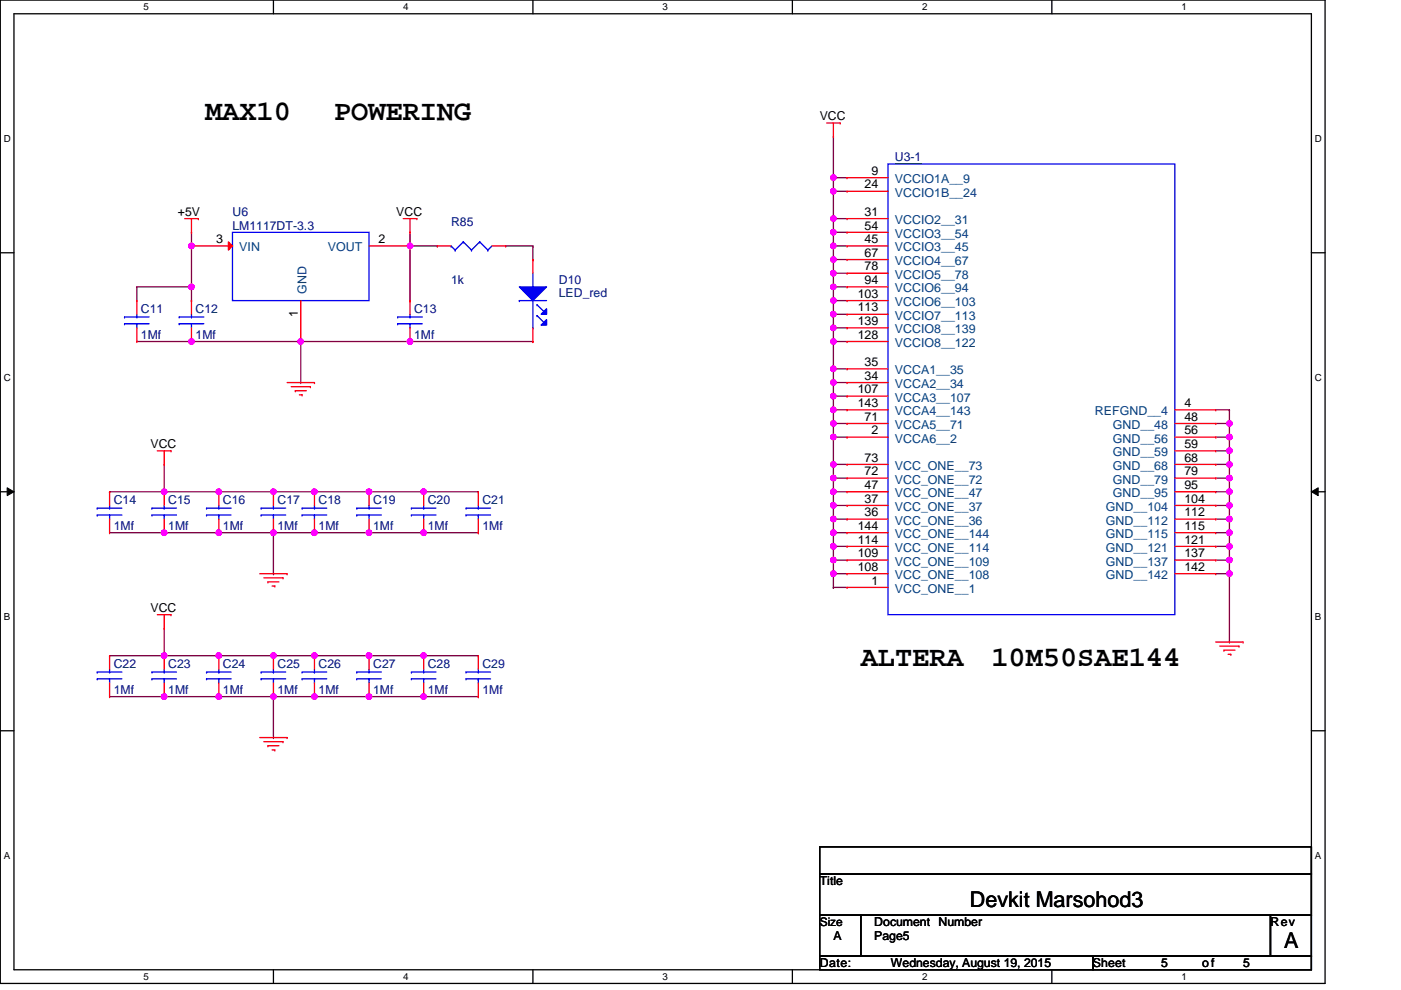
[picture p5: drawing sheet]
<svg xmlns="http://www.w3.org/2000/svg" width="297mm" height="210mm" viewBox="0 0 297 210" stroke-linecap="round" stroke-linejoin="round" font-family="sans-serif">
<defs><g id="words">
<g font-size="6.1">
<text x="43.5" y="25.4">MAX10</text>
<text x="70.8" y="25.4">POWERING</text>
<text x="182.5" y="141.2">ALTERA</text>
<text x="210.2" y="141.2">10M50SAE144</text>
</g>
<g font-size="4.6">
<text x="205.7" y="192.4">Devkit Marsohod3</text>
<text x="272.2" y="201.1">A</text>
</g>
<g font-size="2.6">
<text x="173.8" y="25.5">VCC</text>
<text x="183.3" y="40">24</text>
<text x="184.8" y="37.1">9</text>
<text x="37.7" y="45.8">+5V</text>
<text x="84" y="45.8">VCC</text>
<text x="183.3" y="45.8">31</text>
<text x="45.8" y="51.6">3</text>
<text x="80.3" y="51.6">2</text>
<text x="183.3" y="48.7">54</text>
<text x="183.3" y="51.6">45</text>
<text x="183.3" y="54.4">67</text>
<text x="183.3" y="57.3">78</text>
<text x="181.9" y="63.1">103</text>
<text x="183.3" y="60.2">94</text>
<text x="63.2" y="67.2" transform="rotate(-90 63.2 67.2)">1</text>
<text x="181.9" y="66">113</text>
<text x="181.9" y="68.9">139</text>
<text x="181.9" y="71.8">128</text>
<text x="183.3" y="77.6">35</text>
<text x="181.9" y="83.4">107</text>
<text x="183.3" y="80.5">34</text>
<text x="181.9" y="86.3">143</text>
<text x="183.3" y="89.2">71</text>
<text x="251.1" y="86.3">4</text>
<text x="251.1" y="89.2">48</text>
<text x="31.9" y="95">VCC</text>
<text x="184.8" y="92.1">2</text>
<text x="251.1" y="92.1">56</text>
<text x="251.1" y="95">59</text>
<text x="183.3" y="97.9">73</text>
<text x="183.3" y="100.8">72</text>
<text x="251.1" y="97.9">68</text>
<text x="251.1" y="100.8">79</text>
<text x="183.3" y="103.7">47</text>
<text x="183.3" y="106.6">37</text>
<text x="251.1" y="103.7">95</text>
<text x="251.1" y="106.6">104</text>
<text x="181.9" y="112.4">144</text>
<text x="183.3" y="109.5">36</text>
<text x="251.1" y="109.5">112</text>
<text x="251.1" y="112.4">115</text>
<text x="181.9" y="115.3">114</text>
<text x="181.9" y="118.2">109</text>
<text x="251.1" y="115.3">121</text>
<text x="251.1" y="118.2">137</text>
<text x="181.9" y="121.1">108</text>
<text x="184.8" y="124">1</text>
<text x="251.1" y="121.1">142</text>
<text x="31.9" y="129.8">VCC</text>
<text x="173.8" y="187.7">Title</text>
<text x="185.4" y="196.4">Document Number</text>
<text x="269.4" y="196.4">Rev</text>
<text x="176.7" y="199.3">A</text>
<text x="185.4" y="199.3">Page5</text>
<text x="173.8" y="205">Date:</text>
<text x="188.9" y="205">Wednesday, August 19, 2015</text>
<text x="231.7" y="205">Sheet</text>
<text x="246.2" y="205">5</text>
<text x="254.9" y="205">of</text>
<text x="263.6" y="205">5</text>
</g>
<g font-size="2.6" fill="#000080">
<text x="189.7" y="34.2">U3-1</text>
<text x="49.3" y="45.8">U6</text>
<text x="95.6" y="47.8">R85</text>
<text x="49.3" y="48.7">LM1117DT-3.3</text>
<text x="95.6" y="60.3">1k</text>
<text x="118.5" y="60.3">D10</text>
<text x="118.5" y="62.9">LED_red</text>
<text x="29.9" y="66.3">C11</text>
<text x="29.9" y="71.8">1Mf</text>
<text x="41.5" y="66.3">C12</text>
<text x="41.5" y="71.8">1Mf</text>
<text x="87.8" y="66.3">C13</text>
<text x="87.8" y="71.8">1Mf</text>
<text x="24.1" y="106.9">C14</text>
<text x="35.7" y="106.9">C15</text>
<text x="47.3" y="106.9">C16</text>
<text x="58.8" y="106.9">C17</text>
<text x="67.5" y="106.9">C18</text>
<text x="79.1" y="106.9">C19</text>
<text x="90.7" y="106.9">C20</text>
<text x="102.3" y="106.9">C21</text>
<text x="24.1" y="112.4">1Mf</text>
<text x="35.7" y="112.4">1Mf</text>
<text x="47.3" y="112.4">1Mf</text>
<text x="58.8" y="112.4">1Mf</text>
<text x="67.5" y="112.4">1Mf</text>
<text x="79.1" y="112.4">1Mf</text>
<text x="90.7" y="112.4">1Mf</text>
<text x="102.3" y="112.4">1Mf</text>
<text x="24.1" y="141.6">C22</text>
<text x="35.7" y="141.6">C23</text>
<text x="47.3" y="141.6">C24</text>
<text x="58.8" y="141.6">C25</text>
<text x="67.5" y="141.6">C26</text>
<text x="79.1" y="141.6">C27</text>
<text x="90.7" y="141.6">C28</text>
<text x="102.3" y="141.6">C29</text>
<text x="24.1" y="147.1">1Mf</text>
<text x="35.7" y="147.1">1Mf</text>
<text x="47.3" y="147.1">1Mf</text>
<text x="58.8" y="147.1">1Mf</text>
<text x="67.5" y="147.1">1Mf</text>
<text x="79.1" y="147.1">1Mf</text>
<text x="90.7" y="147.1">1Mf</text>
<text x="102.3" y="147.1">1Mf</text>
</g>
<g font-size="2.6" fill="#004080">
<text x="189.7" y="38.8">VCCIO1A__9</text>
<text x="189.7" y="41.7">VCCIO1B__24</text>
<text x="189.7" y="47.5">VCCIO2__31</text>
<text x="50.7" y="53.3">VIN</text>
<text x="69.5" y="53.3">VOUT</text>
<text x="189.7" y="50.4">VCCIO3__54</text>
<text x="189.7" y="53.3">VCCIO3__45</text>
<text x="189.7" y="56.2">VCCIO4__67</text>
<text x="189.7" y="59.1">VCCIO5__78</text>
<text x="65" y="62.3" transform="rotate(-90 65 62.3)">GND</text>
<text x="189.7" y="62">VCCIO6__94</text>
<text x="189.7" y="64.9">VCCIO6__103</text>
<text x="189.7" y="67.8">VCCIO7__113</text>
<text x="189.7" y="70.7">VCCIO8__139</text>
<text x="189.7" y="73.6">VCCIO8__122</text>
<text x="189.7" y="79.4">VCCA1__35</text>
<text x="189.7" y="82.3">VCCA2__34</text>
<text x="189.7" y="85.2">VCCA3__107</text>
<text x="189.7" y="88.1">VCCA4__143</text>
<text x="232.1" y="88.1">REFGND__4</text>
<text x="189.7" y="91">VCCA5__71</text>
<text x="189.7" y="93.9">VCCA6__2</text>
<text x="235.9" y="91">GND__48</text>
<text x="235.9" y="93.9">GND__56</text>
<text x="189.7" y="99.6">VCC_ONE__73</text>
<text x="235.9" y="96.8">GND__59</text>
<text x="235.9" y="99.6">GND__68</text>
<text x="189.7" y="102.5">VCC_ONE__72</text>
<text x="189.7" y="105.4">VCC_ONE__47</text>
<text x="235.9" y="102.5">GND__79</text>
<text x="235.9" y="105.4">GND__95</text>
<text x="189.7" y="108.3">VCC_ONE__37</text>
<text x="189.7" y="111.2">VCC_ONE__36</text>
<text x="234.5" y="108.3">GND__104</text>
<text x="234.5" y="111.2">GND__112</text>
<text x="189.7" y="114.1">VCC_ONE__144</text>
<text x="189.7" y="117">VCC_ONE__114</text>
<text x="189.7" y="119.9">VCC_ONE__109</text>
<text x="234.5" y="114.1">GND__115</text>
<text x="234.5" y="117">GND__121</text>
<text x="234.5" y="119.9">GND__137</text>
<text x="189.7" y="122.8">VCC_ONE__108</text>
<text x="189.7" y="125.7">VCC_ONE__1</text>
<text x="234.5" y="122.8">GND__142</text>
</g>
<text font-size="2.5" x="173.8" y="196.3">Size</text>
<g font-size="2.1">
<text x="30.5" y="2.2">5</text>
<text x="85.5" y="2.2">4</text>
<text x="140.5" y="2.2">3</text>
<text x="195.5" y="2.2">2</text>
<text x="250.5" y="2.2">1</text>
<text x=".8" y="30.1">D</text>
<text x="278.8" y="30.1">D</text>
<text x=".8" y="80.8">C</text>
<text x="278.8" y="80.8">C</text>
<text x=".8" y="131.4">B</text>
<text x="278.8" y="131.4">B</text>
<text x=".8" y="182.1">A</text>
<text x="278.8" y="182.1">A</text>
<text x="30.5" y="207.8">5</text>
<text x="85.5" y="207.8">4</text>
<text x="140.5" y="207.8">3</text>
<text x="195.5" y="207.8">2</text>
<text x="250.5" y="207.8">1</text>
</g>
</g></defs>
<path d="M.1 0h280.8v208.5h-280.8zM3 2.9h275v202.7h-275z" fill="none" stroke="#000" stroke-width=".28"/>
<g fill="#fff">
<path d="M30.5 .3h1.1v2.3h-1.1z"/>
<path d="M30.5 205.9h1.1v2.3h-1.1z"/>
</g>
<path d="M58 0v2.9M58 205.6v2.9" fill="none" stroke="#000" stroke-width=".28"/>
<g fill="#fff">
<path d="M85.5 .3h1.1v2.3h-1.1z"/>
<path d="M85.5 205.9h1.1v2.3h-1.1z"/>
</g>
<path d="M113 0v2.9M113 205.6v2.9" fill="none" stroke="#000" stroke-width=".28"/>
<g fill="#fff">
<path d="M140.5 .3h1.1v2.3h-1.1z"/>
<path d="M140.5 205.9h1.1v2.3h-1.1z"/>
</g>
<path d="M168 0v2.9M168 205.6v2.9" fill="none" stroke="#000" stroke-width=".28"/>
<g fill="#fff">
<path d="M195.5 .3h1.2v2.3h-1.2z"/>
<path d="M195.5 205.9h1.2v2.3h-1.2z"/>
</g>
<path d="M223 0v2.9M223 205.6v2.9" fill="none" stroke="#000" stroke-width=".28"/>
<g fill="#fff">
<path d="M250.5 .3h1.2v2.3h-1.2z"/>
<path d="M250.5 205.9h1.2v2.3h-1.2z"/>
<path d="M.8 28.3h1.5v2.3h-1.5z"/>
<path d="M278.8 28.3h1.5v2.3h-1.5z"/>
<path d="M.8 78.9h1.5v2.3h-1.5z"/>
<path d="M278.8 78.9h1.5v2.3h-1.5z"/>
</g>
<path d="M.1 53.6h2.9M278 53.6h2.9" fill="none" stroke="#000" stroke-width=".28"/>
<g fill="#fff">
<path d="M.8 129.6h1.4v2.3h-1.4z"/>
<path d="M278.8 129.6h1.4v2.3h-1.4z"/>
</g>
<path d="M.1 104.3h2.9M278 104.3h2.9" fill="none" stroke="#000" stroke-width=".28"/>
<path d="M1.5 103.4l1.5 .9-1.5 .8zM278 104.3l1.5-.9v1.7z" fill="#000"/>
<path d="M1.5 103.4l1.5 .9-1.5 .8zM278 104.3l1.5-.9v1.7z" fill="none" stroke="#000" stroke-width=".21"/>
<g fill="#fff">
<path d="M.8 180.3h1.4v2.3h-1.4z"/>
<path d="M278.8 180.3h1.4v2.3h-1.4z"/>
</g>
<path d="M.1 154.9h2.9M278 154.9h2.9" fill="none" stroke="#000" stroke-width=".28"/>
<path d="M34.8 112.9h11.6M46.4 112.9h.1" fill="none" stroke="#800040" stroke-width=".28"/>
<circle cx="34.8" cy="112.9" r=".57" fill="#f0f"/>
<circle cx="34.8" cy="112.9" r=".57" fill="none" stroke="#f0f" stroke-width=".28"/>
<circle cx="46.4" cy="112.9" r=".57" fill="#f0f"/>
<circle cx="46.4" cy="112.9" r=".57" fill="none" stroke="#f0f" stroke-width=".28"/>
<path d="M78.2 104.3h11.6M89.8 104.3h.1" fill="none" stroke="#800040" stroke-width=".28"/>
<circle cx="89.8" cy="104.3" r=".57" fill="#f0f"/>
<circle cx="89.8" cy="104.3" r=".57" fill="none" stroke="#f0f" stroke-width=".28"/>
<path d="M66.7 112.9h11.5M78.2 112.9h.1" fill="none" stroke="#800040" stroke-width=".28"/>
<circle cx="66.7" cy="112.9" r=".57" fill="#f0f"/>
<circle cx="66.7" cy="112.9" r=".57" fill="none" stroke="#f0f" stroke-width=".28"/>
<circle cx="78.2" cy="112.9" r=".57" fill="#f0f"/>
<circle cx="78.2" cy="112.9" r=".57" fill="none" stroke="#f0f" stroke-width=".28"/>
<path d="M66.7 104.3h11.5M78.2 104.3h.1" fill="none" stroke="#800040" stroke-width=".28"/>
<circle cx="66.7" cy="104.3" r=".57" fill="#f0f"/>
<circle cx="66.7" cy="104.3" r=".57" fill="none" stroke="#f0f" stroke-width=".28"/>
<circle cx="78.2" cy="104.3" r=".57" fill="#f0f"/>
<circle cx="78.2" cy="104.3" r=".57" fill="none" stroke="#f0f" stroke-width=".28"/>
<path d="M89.8 112.9h11.6M101.4 112.9h.1" fill="none" stroke="#800040" stroke-width=".28"/>
<circle cx="89.8" cy="112.9" r=".57" fill="#f0f"/>
<circle cx="89.8" cy="112.9" r=".57" fill="none" stroke="#f0f" stroke-width=".28"/>
<path d="M34.8 98.5v5.8M34.8 104.3h.1M34.8 104.3h11.6M46.4 104.3h.1M46.4 112.9h20.3M58 112.9h.1M66.7 112.9h.1M89.8 104.3h11.6M101.4 104.3h.1" fill="none" stroke="#800040" stroke-width=".28"/>
<circle cx="34.8" cy="104.3" r=".57" fill="#f0f"/>
<circle cx="34.8" cy="104.3" r=".57" fill="none" stroke="#f0f" stroke-width=".28"/>
<circle cx="46.4" cy="104.3" r=".57" fill="#f0f"/>
<circle cx="46.4" cy="104.3" r=".57" fill="none" stroke="#f0f" stroke-width=".28"/>
<path d="M23.2 112.9h11.6M34.8 112.9h.1M46.4 104.3h11.6M58 104.3h.1M58 112.9v8.7M58 121.6h.1" fill="none" stroke="#800040" stroke-width=".28"/>
<circle cx="58" cy="112.9" r=".57" fill="#f0f"/>
<circle cx="58" cy="112.9" r=".57" fill="none" stroke="#f0f" stroke-width=".28"/>
<path d="M58 104.3h8.7M66.7 104.3h.1" fill="none" stroke="#800040" stroke-width=".28"/>
<circle cx="58" cy="104.3" r=".57" fill="#f0f"/>
<circle cx="58" cy="104.3" r=".57" fill="none" stroke="#f0f" stroke-width=".28"/>
<g fill="none" stroke="#800040" stroke-width=".28">
<path d="M40.6 52.2h.1M40.6 49.3v11.5M86.9 52.2h.1M86.9 49.3v2.9M113 55h.1M113 52.2v2.8M29 60.8h.1M29 60.8h11.6M40.6 60.8h.1M63.8 72.4v8.7M63.8 81.1h.1M78.2 112.9h11.6"/>
<path d="M89.8 112.9h.1"/>
</g>
<circle cx="40.6" cy="52.1" r=".57" fill="#f0f"/>
<circle cx="40.6" cy="52.1" r=".57" fill="none" stroke="#f0f" stroke-width=".28"/>
<circle cx="40.6" cy="60.8" r=".57" fill="#f0f"/>
<circle cx="40.6" cy="60.8" r=".57" fill="none" stroke="#f0f" stroke-width=".28"/>
<path d="M86.9 52.2h5.8M92.7 52.2h.1M107.2 52.2h5.8M113 52.2h.1M63.8 72.4h23.1M86.9 72.4h.1" fill="none" stroke="#800040" stroke-width=".28"/>
<circle cx="63.8" cy="72.4" r=".57" fill="#f0f"/>
<circle cx="63.8" cy="72.4" r=".57" fill="none" stroke="#f0f" stroke-width=".28"/>
<circle cx="86.9" cy="72.4" r=".57" fill="#f0f"/>
<circle cx="86.9" cy="72.4" r=".57" fill="none" stroke="#f0f" stroke-width=".28"/>
<path d="M29 72.4h11.6M40.6 72.4h.1M86.9 72.4h26.1M113 72.4h.1" fill="none" stroke="#800040" stroke-width=".28"/>
<circle cx="40.6" cy="72.4" r=".57" fill="#f0f"/>
<circle cx="40.6" cy="72.4" r=".57" fill="none" stroke="#f0f" stroke-width=".28"/>
<path d="M86.9 52.2v11.5M40.6 72.4h23.2M63.8 72.4h.1M86.9 63.7h.1" fill="none" stroke="#800040" stroke-width=".28"/>
<circle cx="86.9" cy="52.1" r=".57" fill="#f0f"/>
<circle cx="86.9" cy="52.1" r=".57" fill="none" stroke="#f0f" stroke-width=".28"/>
<path d="M257.8 86.9h2.9M260.7 86.9h.1M260.7 89.8h.1M260.7 86.9v2.9" fill="none" stroke="#800040" stroke-width=".28"/>
<circle cx="260.7" cy="89.8" r=".57" fill="#f0f"/>
<circle cx="260.7" cy="89.8" r=".57" fill="none" stroke="#f0f" stroke-width=".28"/>
<path d="M257.8 89.8h2.9M257.8 92.7h2.9M260.7 89.8h.1M260.7 92.7h.1M260.7 89.8v2.9" fill="none" stroke="#800040" stroke-width=".28"/>
<circle cx="260.7" cy="92.7" r=".57" fill="#f0f"/>
<circle cx="260.7" cy="92.7" r=".57" fill="none" stroke="#f0f" stroke-width=".28"/>
<path d="M257.8 95.6h2.9M260.7 95.6h.1M260.7 92.7v2.9" fill="none" stroke="#800040" stroke-width=".28"/>
<circle cx="260.7" cy="95.6" r=".57" fill="#f0f"/>
<circle cx="260.7" cy="95.6" r=".57" fill="none" stroke="#f0f" stroke-width=".28"/>
<path d="M257.8 98.5h2.9M260.7 98.5h.1M260.7 95.6v2.9" fill="none" stroke="#800040" stroke-width=".28"/>
<circle cx="260.7" cy="98.5" r=".57" fill="#f0f"/>
<circle cx="260.7" cy="98.5" r=".57" fill="none" stroke="#f0f" stroke-width=".28"/>
<path d="M260.7 98.5v5.8M257.8 101.4h2.9M260.7 101.4h.1M260.7 104.3h.1" fill="none" stroke="#800040" stroke-width=".28"/>
<circle cx="260.7" cy="101.4" r=".57" fill="#f0f"/>
<circle cx="260.7" cy="101.4" r=".57" fill="none" stroke="#f0f" stroke-width=".28"/>
<path d="M257.8 104.3h2.9M260.7 104.3h.1M260.7 107.2h.1M260.7 104.3v2.9" fill="none" stroke="#800040" stroke-width=".28"/>
<circle cx="260.7" cy="104.3" r=".57" fill="#f0f"/>
<circle cx="260.7" cy="104.3" r=".57" fill="none" stroke="#f0f" stroke-width=".28"/>
<circle cx="260.7" cy="107.1" r=".57" fill="#f0f"/>
<circle cx="260.7" cy="107.1" r=".57" fill="none" stroke="#f0f" stroke-width=".28"/>
<path d="M257.8 107.2h2.9M257.8 110.1h2.9M260.7 107.2h.1M260.7 110.1h.1M260.7 107.2v2.9" fill="none" stroke="#800040" stroke-width=".28"/>
<circle cx="260.7" cy="110" r=".57" fill="#f0f"/>
<circle cx="260.7" cy="110" r=".57" fill="none" stroke="#f0f" stroke-width=".28"/>
<path d="M257.8 112.9h2.9M260.7 112.9h.1M260.7 110.1v2.8" fill="none" stroke="#800040" stroke-width=".28"/>
<circle cx="260.7" cy="112.9" r=".57" fill="#f0f"/>
<circle cx="260.7" cy="112.9" r=".57" fill="none" stroke="#f0f" stroke-width=".28"/>
<path d="M257.8 115.8h2.9M260.7 115.8h.1M260.7 118.7h.1M260.7 112.9v5.8" fill="none" stroke="#800040" stroke-width=".28"/>
<circle cx="260.7" cy="115.8" r=".57" fill="#f0f"/>
<circle cx="260.7" cy="115.8" r=".57" fill="none" stroke="#f0f" stroke-width=".28"/>
<circle cx="260.7" cy="118.7" r=".57" fill="#f0f"/>
<circle cx="260.7" cy="118.7" r=".57" fill="none" stroke="#f0f" stroke-width=".28"/>
<path d="M257.8 118.7h2.9M260.7 118.7h.1M260.7 118.7v17.4M257.8 121.6h2.9M260.7 121.6h.1M260.7 136.1h.1" fill="none" stroke="#800040" stroke-width=".28"/>
<circle cx="260.7" cy="121.6" r=".57" fill="#f0f"/>
<circle cx="260.7" cy="121.6" r=".57" fill="none" stroke="#f0f" stroke-width=".28"/>
<path d="M176.7 37.7h.1M176.7 29v8.7M176.7 124.5h.1M176.7 121.6h.1M176.7 124.5h2.9M176.7 121.6h2.9" fill="none" stroke="#800040" stroke-width=".28"/>
<circle cx="176.7" cy="121.6" r=".57" fill="#f0f"/>
<circle cx="176.7" cy="121.6" r=".57" fill="none" stroke="#f0f" stroke-width=".28"/>
<path d="M176.7 118.7h.1M176.7 118.7h2.9M176.7 124.5h.1M176.7 121.6v2.9" fill="none" stroke="#800040" stroke-width=".28"/>
<circle cx="176.7" cy="118.7" r=".57" fill="#f0f"/>
<circle cx="176.7" cy="118.7" r=".57" fill="none" stroke="#f0f" stroke-width=".28"/>
<path d="M176.7 115.8h.1M176.7 118.7v2.9M176.7 115.8h2.9M176.7 121.6h.1" fill="none" stroke="#800040" stroke-width=".28"/>
<circle cx="176.7" cy="115.8" r=".57" fill="#f0f"/>
<circle cx="176.7" cy="115.8" r=".57" fill="none" stroke="#f0f" stroke-width=".28"/>
<path d="M176.7 118.7h.1M176.7 112.9h.1M176.7 115.8v2.9M176.7 112.9h2.9" fill="none" stroke="#800040" stroke-width=".28"/>
<circle cx="176.7" cy="112.9" r=".57" fill="#f0f"/>
<circle cx="176.7" cy="112.9" r=".57" fill="none" stroke="#f0f" stroke-width=".28"/>
<path d="M176.7 115.8h.1M176.7 110.1h.1M176.7 112.9v2.9M176.7 110.1h2.9" fill="none" stroke="#800040" stroke-width=".28"/>
<circle cx="176.7" cy="110" r=".57" fill="#f0f"/>
<circle cx="176.7" cy="110" r=".57" fill="none" stroke="#f0f" stroke-width=".28"/>
<path d="M176.7 112.9h.1M176.7 107.2h.1M176.7 110.1h.1M176.7 104.3h.1M176.7 104.3v8.6M176.7 107.2h2.9M176.7 104.3h2.9" fill="none" stroke="#800040" stroke-width=".28"/>
<circle cx="176.7" cy="104.3" r=".57" fill="#f0f"/>
<circle cx="176.7" cy="104.3" r=".57" fill="none" stroke="#f0f" stroke-width=".28"/>
<circle cx="176.7" cy="107.1" r=".57" fill="#f0f"/>
<circle cx="176.7" cy="107.1" r=".57" fill="none" stroke="#f0f" stroke-width=".28"/>
<path d="M176.7 101.4h.1M176.7 101.4h2.9" fill="none" stroke="#800040" stroke-width=".28"/>
<circle cx="176.7" cy="101.4" r=".57" fill="#f0f"/>
<circle cx="176.7" cy="101.4" r=".57" fill="none" stroke="#f0f" stroke-width=".28"/>
<path d="M176.7 98.5h.1M176.7 98.5h2.9M176.7 104.3h.1M176.7 101.4v2.9" fill="none" stroke="#800040" stroke-width=".28"/>
<circle cx="176.7" cy="98.5" r=".57" fill="#f0f"/>
<circle cx="176.7" cy="98.5" r=".57" fill="none" stroke="#f0f" stroke-width=".28"/>
<path d="M176.7 92.7h.1M176.7 98.5v2.9M176.7 92.7h2.9M176.7 101.4h.1" fill="none" stroke="#800040" stroke-width=".28"/>
<circle cx="176.7" cy="92.7" r=".57" fill="#f0f"/>
<circle cx="176.7" cy="92.7" r=".57" fill="none" stroke="#f0f" stroke-width=".28"/>
<path d="M176.7 98.5h.1M176.7 89.8h.1M176.7 92.7v5.8M176.7 89.8h2.9" fill="none" stroke="#800040" stroke-width=".28"/>
<circle cx="176.7" cy="89.8" r=".57" fill="#f0f"/>
<circle cx="176.7" cy="89.8" r=".57" fill="none" stroke="#f0f" stroke-width=".28"/>
<path d="M176.7 92.7h.1M176.7 86.9h.1M176.7 89.8v2.9M176.7 86.9h2.9" fill="none" stroke="#800040" stroke-width=".28"/>
<circle cx="176.7" cy="86.9" r=".57" fill="#f0f"/>
<circle cx="176.7" cy="86.9" r=".57" fill="none" stroke="#f0f" stroke-width=".28"/>
<path d="M176.7 89.8h.1M176.7 84h.1M176.7 86.9v2.9M176.7 84h2.9" fill="none" stroke="#800040" stroke-width=".28"/>
<circle cx="176.7" cy="84" r=".57" fill="#f0f"/>
<circle cx="176.7" cy="84" r=".57" fill="none" stroke="#f0f" stroke-width=".28"/>
<path d="M176.7 86.9h.1M176.7 81.1h.1M176.7 84v2.9M176.7 81.1h2.9" fill="none" stroke="#800040" stroke-width=".28"/>
<circle cx="176.7" cy="81.1" r=".57" fill="#f0f"/>
<circle cx="176.7" cy="81.1" r=".57" fill="none" stroke="#f0f" stroke-width=".28"/>
<path d="M176.7 78.2h.1M176.7 78.2h2.9M176.7 84h.1M176.7 81.1v2.9" fill="none" stroke="#800040" stroke-width=".28"/>
<circle cx="176.7" cy="78.2" r=".57" fill="#f0f"/>
<circle cx="176.7" cy="78.2" r=".57" fill="none" stroke="#f0f" stroke-width=".28"/>
<path d="M176.7 72.4h.1M176.7 78.2v2.9M176.7 72.4h2.9M176.7 81.1h.1" fill="none" stroke="#800040" stroke-width=".28"/>
<circle cx="176.7" cy="72.4" r=".57" fill="#f0f"/>
<circle cx="176.7" cy="72.4" r=".57" fill="none" stroke="#f0f" stroke-width=".28"/>
<path d="M176.7 78.2h.1M176.7 69.5h.1M176.7 72.4v5.8M176.7 69.5h2.9" fill="none" stroke="#800040" stroke-width=".28"/>
<circle cx="176.7" cy="69.5" r=".57" fill="#f0f"/>
<circle cx="176.7" cy="69.5" r=".57" fill="none" stroke="#f0f" stroke-width=".28"/>
<path d="M176.7 72.4h.1M176.7 66.6h.1M176.7 69.5v2.9M176.7 66.6h2.9" fill="none" stroke="#800040" stroke-width=".28"/>
<circle cx="176.7" cy="66.6" r=".57" fill="#f0f"/>
<circle cx="176.7" cy="66.6" r=".57" fill="none" stroke="#f0f" stroke-width=".28"/>
<path d="M176.7 69.5h.1M176.7 63.7h.1M176.7 66.6v2.9M176.7 63.7h2.9" fill="none" stroke="#800040" stroke-width=".28"/>
<circle cx="176.7" cy="63.7" r=".57" fill="#f0f"/>
<circle cx="176.7" cy="63.7" r=".57" fill="none" stroke="#f0f" stroke-width=".28"/>
<path d="M176.7 66.6h.1M176.7 60.8h.1M176.7 63.7v2.9M176.7 60.8h2.9" fill="none" stroke="#800040" stroke-width=".28"/>
<circle cx="176.7" cy="60.8" r=".57" fill="#f0f"/>
<circle cx="176.7" cy="60.8" r=".57" fill="none" stroke="#f0f" stroke-width=".28"/>
<path d="M176.7 57.9h.1M176.7 57.9h2.9M176.7 63.7h.1M176.7 60.8v2.9" fill="none" stroke="#800040" stroke-width=".28"/>
<circle cx="176.7" cy="57.9" r=".57" fill="#f0f"/>
<circle cx="176.7" cy="57.9" r=".57" fill="none" stroke="#f0f" stroke-width=".28"/>
<path d="M176.7 55h.1M176.7 57.9h.1M176.7 52.2h.1M176.7 52.2v8.6M176.7 55h2.9M176.7 52.2h2.9M176.7 60.8h.1" fill="none" stroke="#800040" stroke-width=".28"/>
<circle cx="176.7" cy="52.1" r=".57" fill="#f0f"/>
<circle cx="176.7" cy="52.1" r=".57" fill="none" stroke="#f0f" stroke-width=".28"/>
<circle cx="176.7" cy="55" r=".57" fill="#f0f"/>
<circle cx="176.7" cy="55" r=".57" fill="none" stroke="#f0f" stroke-width=".28"/>
<path d="M176.7 49.3h.1M176.7 49.3h2.9" fill="none" stroke="#800040" stroke-width=".28"/>
<circle cx="176.7" cy="49.2" r=".57" fill="#f0f"/>
<circle cx="176.7" cy="49.2" r=".57" fill="none" stroke="#f0f" stroke-width=".28"/>
<path d="M176.7 52.2h.1M176.7 46.4h.1M176.7 49.3v2.9M176.7 46.4h2.9" fill="none" stroke="#800040" stroke-width=".28"/>
<circle cx="176.7" cy="46.3" r=".57" fill="#f0f"/>
<circle cx="176.7" cy="46.3" r=".57" fill="none" stroke="#f0f" stroke-width=".28"/>
<path d="M176.7 49.3h.1M176.7 40.6h.1M176.7 46.4v2.9M176.7 40.6h2.9" fill="none" stroke="#800040" stroke-width=".28"/>
<circle cx="176.7" cy="40.6" r=".57" fill="#f0f"/>
<circle cx="176.7" cy="40.6" r=".57" fill="none" stroke="#f0f" stroke-width=".28"/>
<path d="M176.7 37.7h.1M176.7 37.7h2.9M176.7 46.4h.1M176.7 40.6v5.8" fill="none" stroke="#800040" stroke-width=".28"/>
<circle cx="176.7" cy="37.7" r=".57" fill="#f0f"/>
<circle cx="176.7" cy="37.7" r=".57" fill="none" stroke="#f0f" stroke-width=".28"/>
<path d="M176.7 37.7v2.9M176.7 40.6h.1M34.8 147.7h11.6M46.4 147.7h.1" fill="none" stroke="#800040" stroke-width=".28"/>
<circle cx="34.8" cy="147.7" r=".57" fill="#f0f"/>
<circle cx="34.8" cy="147.7" r=".57" fill="none" stroke="#f0f" stroke-width=".28"/>
<circle cx="46.4" cy="147.7" r=".57" fill="#f0f"/>
<circle cx="46.4" cy="147.7" r=".57" fill="none" stroke="#f0f" stroke-width=".28"/>
<path d="M23.2 147.7h11.6M34.8 147.7h.1M46.4 147.7h11.6M58 147.7h.1M58 156.4h.1M58 147.7v8.7M66.7 147.7h11.5M78.2 147.7h.1" fill="none" stroke="#800040" stroke-width=".28"/>
<circle cx="66.7" cy="147.7" r=".57" fill="#f0f"/>
<circle cx="66.7" cy="147.7" r=".57" fill="none" stroke="#f0f" stroke-width=".28"/>
<circle cx="78.2" cy="147.7" r=".57" fill="#f0f"/>
<circle cx="78.2" cy="147.7" r=".57" fill="none" stroke="#f0f" stroke-width=".28"/>
<path d="M89.8 147.7h11.6M101.4 147.7h.1" fill="none" stroke="#800040" stroke-width=".28"/>
<circle cx="89.8" cy="147.7" r=".57" fill="#f0f"/>
<circle cx="89.8" cy="147.7" r=".57" fill="none" stroke="#f0f" stroke-width=".28"/>
<path d="M58 147.7h8.7M66.7 147.7h.1" fill="none" stroke="#800040" stroke-width=".28"/>
<circle cx="58" cy="147.7" r=".57" fill="#f0f"/>
<circle cx="58" cy="147.7" r=".57" fill="none" stroke="#f0f" stroke-width=".28"/>
<path d="M78.2 139h11.6M89.8 139h.1M78.2 147.7h11.6M89.8 147.7h.1" fill="none" stroke="#800040" stroke-width=".28"/>
<circle cx="89.8" cy="139" r=".57" fill="#f0f"/>
<circle cx="89.8" cy="139" r=".57" fill="none" stroke="#f0f" stroke-width=".28"/>
<path d="M66.7 139h11.5M78.2 139h.1" fill="none" stroke="#800040" stroke-width=".28"/>
<circle cx="66.7" cy="139" r=".57" fill="#f0f"/>
<circle cx="66.7" cy="139" r=".57" fill="none" stroke="#f0f" stroke-width=".28"/>
<circle cx="78.2" cy="139" r=".57" fill="#f0f"/>
<circle cx="78.2" cy="139" r=".57" fill="none" stroke="#f0f" stroke-width=".28"/>
<path d="M23.2 139h23.2M34.8 139h.1M46.4 139h.1" fill="none" stroke="#800040" stroke-width=".28"/>
<circle cx="34.8" cy="139" r=".57" fill="#f0f"/>
<circle cx="34.8" cy="139" r=".57" fill="none" stroke="#f0f" stroke-width=".28"/>
<circle cx="46.4" cy="139" r=".57" fill="#f0f"/>
<circle cx="46.4" cy="139" r=".57" fill="none" stroke="#f0f" stroke-width=".28"/>
<path d="M46.4 139h11.6M58 139h.1" fill="none" stroke="#800040" stroke-width=".28"/>
<circle cx="58" cy="139" r=".57" fill="#f0f"/>
<circle cx="58" cy="139" r=".57" fill="none" stroke="#f0f" stroke-width=".28"/>
<path d="M29 63.7h.1M29 60.8v2.9M40.6 63.7h.1M40.6 60.8v2.9M23.2 104.3h.1M23.2 104.3h11.6M34.8 139h.1M34.8 133.2v5.8M58 139h8.7M66.7 139h.1M89.8 139h11.6M101.4 139h.1" fill="none" stroke="#800040" stroke-width=".28"/>
<g fill="none" stroke="#f00" stroke-width=".28">
<path d="M175.3 26.1h2.8M176.7 29h.1M176.7 26.1v2.9M178.1 26.1h.1M179.6 37.7h.1M179.6 37.7h8.7M39.2 46.4h2.9M40.6 49.3h.1M40.6 46.4v2.9M42.1 46.4h.1M85.5 46.4h2.9M86.9 49.3h.1"/>
<path d="M86.9 46.4v2.9M88.4 46.4h.1M179.6 40.6h.1M179.6 46.4h.1M179.6 49.3h.1M179.6 52.2h.1M179.6 55h.1M179.6 57.9h.1M179.6 46.4h8.7M179.6 40.6h8.7M179.6 49.3h8.7M179.6 52.2h8.7"/>
<path d="M179.6 55h8.7M179.6 57.9h8.7M179.6 60.8h.1M179.6 63.7h.1M179.6 66.6h.1M179.6 69.5h.1M179.6 72.4h.1M179.6 78.2h.1M179.6 60.8h8.7M179.6 63.7h8.7M179.6 66.6h8.7M179.6 69.5h8.7"/>
<path d="M179.6 72.4h8.7M179.6 78.2h8.7M33.4 95.6h2.9M34.8 98.5h.1M34.8 95.6v2.9M36.3 95.6h.1M60.9 81.1h5.8M61.7 82h4.1M62.6 82.8h.1M62.6 82.8h2.3M63.5 83.7h.5M64 83.7h.1"/>
<path d="M65.8 82h.1M66.7 81.1h.1M179.6 81.1h.1M179.6 84h.1M179.6 86.9h.1M179.6 89.8h.1M179.6 92.7h.1M179.6 98.5h.1M179.6 81.1h8.7M179.6 84h8.7M179.6 86.9h8.7M179.6 89.8h8.7"/>
<path d="M179.6 92.7h8.7M179.6 98.5h8.7M249.1 95.6h8.7M249.1 86.9h8.7M249.1 89.8h8.7M249.1 92.7h8.7M249.1 98.5h8.7M257.8 86.9h.1M257.8 89.8h.1M257.8 92.7h.1M257.8 95.6h.1M257.8 98.5h.1"/>
<path d="M23.2 104.3h.1M23.2 112.9h.1M23.2 104.3v2.9M23.2 110.1v2.8M179.6 101.4h.1M179.6 104.3h.1M179.6 107.2h.1M179.6 110.1h.1M179.6 112.9h.1M179.6 115.8h.1M179.6 118.7h.1M179.6 101.4h8.7"/>
<path d="M179.6 104.3h8.7M179.6 107.2h8.7M179.6 110.1h8.7M179.6 112.9h8.7M179.6 115.8h8.7M179.6 118.7h8.7M249.1 101.4h8.7M249.1 104.3h8.7M249.1 107.2h8.7M249.1 110.1h8.7M249.1 112.9h8.7M249.1 115.8h8.7"/>
<path d="M249.1 118.7h8.7M257.8 101.4h.1M257.8 104.3h.1M257.8 107.2h.1M257.8 110.1h.1M257.8 112.9h.1M257.8 115.8h.1M257.8 118.7h.1M33.4 130.3h2.9M34.8 133.2h.1M34.8 130.3v2.9M36.3 130.3h.1"/>
<path d="M55.1 121.6h5.8M55.9 122.5h4.1M56.8 123.4h.1M56.8 123.4h2.3M57.7 124.2h.6M58.3 124.2h.1M60 122.5h.1M60.9 121.6h.1M179.6 121.6h.1M179.6 124.5h.1M179.6 121.6h8.7M179.6 124.5h8.7"/>
<path d="M249.1 121.6h8.7M257.8 121.6h.1M257.8 136.1h5.8M258.6 137h4.1M259.5 137.9h.1M259.5 137.9h2.3M260.4 138.7h.6M261 138.7h.1M262.7 137h.1M263.6 136.1h.1M55.1 156.4h5.8M55.9 157.2h4.1"/>
<path d="M56.8 158.1h.1M56.8 158.1h2.3M57.7 159h.6M58.3 159h.1M60 157.2h.1M60.9 156.4h.1"/>
</g>
<path d="M173.8 179.6h104.2v5.7h-104.2zM173.8 185.3h104.2v8.7h-104.2zM173.8 194h8.7v8.7h-8.7zM182.5 194h86.9v8.7h-86.9zM269.4 194h8.6v8.7h-8.6zM173.8 202.7h57.9v2.9h-57.9zM231.7 202.7h46.3v2.9h-46.3z" fill="none" stroke="#000" stroke-width=".28"/>
<path d="M188.3 34.8h60.8v95.5h-60.8zM49.3 49.3h28.9v14.4h-28.9zM20.6 109.2h.1M20.6 107.7h.1M20.6 109.2h5.2M20.6 107.7h5.2M23.2 107.7h.1M23.2 109.2h.1M23.2 107.2v.5M23.2 109.2v.9" fill="none" stroke="#00f" stroke-width=".28"/>
<path d="M189.7 34.6h5.7" fill="none" stroke="#000080" stroke-width=".21"/>
<path d="M48.4 51.3l.9 .9-.9 .8z" fill="#f00"/>
<g fill="none" stroke="#f00" stroke-width=".28">
<path d="M40.6 52.2h.1M40.6 52.2h8.7M48.4 51.3l.9 .9-.9 .8zM78.2 52.2h8.7M86.9 52.2h.1M92.7 52.2h.1M92.7 52.2h2.9M104.3 52.2h2.9M107.2 52.2h.1M29 63.7h.1M29 72.4h.1M29 63.7v2.9"/>
<path d="M29 69.5v2.9M63.8 72.4h.1M63.8 63.7v8.7M34.8 104.3h.1M34.8 112.9h.1M34.8 104.3v2.9M34.8 110.1v2.8M46.4 104.3h.1M46.4 112.9h.1M46.4 104.3v2.9M46.4 110.1v2.8M66.7 104.3h.1"/>
<path d="M66.7 112.9h.1M66.7 104.3v2.9M66.7 110.1v2.8M101.4 104.3h.1M101.4 112.9h.1M101.4 104.3v2.9M101.4 110.1v2.8M58 139h.1M58 139v2.9M66.7 139h.1M66.7 139v2.9M78.2 139h.1"/>
<path d="M78.2 139v2.9M89.8 139h.1M89.8 139v2.9M101.4 139h.1M101.4 139v2.9M58 147.7h.1M58 144.8v2.9M66.7 147.7h.1M66.7 144.8v2.9M78.2 147.7h.1M78.2 144.8v2.9M89.8 147.7h.1"/>
<path d="M89.8 144.8v2.9M101.4 147.7h.1M101.4 144.8v2.9"/>
</g>
<g fill="none" stroke="#00f" stroke-width=".28">
<path d="M95.6 52.2h.1M95.6 52.2l.9 .8M96.5 53h.1M98.2 51.3h.1M98.2 51.3l1.8 1.7M98.2 51.3l-1.7 1.7M100 53h.1M101.7 51.3h.1M101.7 51.3l1.7 1.7M101.7 51.3l-1.7 1.7M103.4 53h.1M104.3 52.2l-.9 .8"/>
<path d="M26.4 68.6h.1M26.4 67.2h.1M26.4 68.6h5.2M26.4 67.2h5.2M29 67.2h.1M29 68.6h.1M29 66.6v.6M29 68.6v.9M32.2 109.2h.1M32.2 107.7h.1M32.2 109.2h5.2M32.2 107.7h5.2"/>
<path d="M34.8 107.7h.1M34.8 109.2h.1M34.8 107.2v.5M34.8 109.2v.9M43.8 109.2h.1M43.8 107.7h.1M43.8 109.2h5.2M43.8 107.7h5.2M46.4 107.7h.1M46.4 109.2h.1M46.4 107.2v.5M46.4 109.2v.9"/>
<path d="M64 109.2h.1M64 107.7h.1M64 109.2h5.3M64 107.7h5.3M66.7 107.7h.1M66.7 109.2h.1M66.7 107.2v.5M66.7 109.2v.9M98.8 109.2h.1M98.8 107.7h.1M98.8 109.2h5.2M98.8 107.7h5.2"/>
<path d="M101.4 107.7h.1M101.4 109.2h.1M101.4 107.2v.5M101.4 109.2v.9M55.4 143.9h.1M55.4 142.5h.1M55.4 143.9h5.2M55.4 142.5h5.2M58 142.5h.1M58 143.9h.1M58 141.9v.6M58 143.9v.9"/>
<path d="M64 143.9h.1M64 142.5h.1M64 143.9h5.3M64 142.5h5.3M66.7 142.5h.1M66.7 143.9h.1M66.7 141.9v.6M66.7 143.9v.9M75.6 143.9h.1M75.6 142.5h.1M75.6 143.9h5.3M75.6 142.5h5.3"/>
<path d="M78.2 142.5h.1M78.2 143.9h.1M78.2 141.9v.6M78.2 143.9v.9M87.2 143.9h.1M87.2 142.5h.1M87.2 143.9h5.2M87.2 142.5h5.2M89.8 142.5h.1M89.8 143.9h.1M89.8 141.9v.6M89.8 143.9v.9"/>
<path d="M98.8 143.9h.1M98.8 142.5h.1M98.8 143.9h5.2M98.8 142.5h5.2M101.4 142.5h.1M101.4 143.9h.1M101.4 141.9v.6M101.4 143.9v.9"/>
</g>
<path d="M110.1 60.8h5.8l-2.9 2.9z" fill="#00f"/>
<path d="M110.1 60.8h5.8l-2.9 2.9z" fill="none" stroke="#00f" stroke-width=".28"/>
<path d="M114.7 66.6l1.2-1.1v1.1z" fill="#00f"/>
<path d="M114.7 66.6l1.2-1.1v1.1z" fill="none" stroke="#00f" stroke-width=".28"/>
<path d="M114.7 68.9l1.2-1.1v1.1z" fill="#00f"/>
<g fill="none" stroke="#00f" stroke-width=".28">
<path d="M113 57.9v2.9M38 68.6h.1M38 67.2h.1M38 68.6h5.2M38 67.2h5.2M40.6 67.2h.1M40.6 68.6h.1M40.6 66.6v.6M40.6 68.6v.9M84.3 68.6h.1M84.3 67.2h.1M84.3 68.6h5.2"/>
<path d="M84.3 67.2h5.2M86.9 67.2h.1M86.9 68.6h.1M86.9 66.6v.6M86.9 68.6v.9M110.1 63.7h.1M110.1 63.7h5.8M113 60.8h.1M113 69.5h.1M113 63.7v5.8M113.9 64.6h.1M113.9 66.9h.1"/>
<path d="M113.9 64.6l1.4 1.4M113.9 66.9l1.4 1.5M114.7 68.9l1.2-1.1v1.1zM55.4 109.2h.1M55.4 107.7h.1M55.4 109.2h5.2M55.4 107.7h5.2M58 107.7h.1M58 109.2h.1M58 107.2v.5M58 109.2v.9M75.6 109.2h.1"/>
<path d="M75.6 107.7h.1M75.6 109.2h5.3M75.6 107.7h5.3M78.2 107.7h.1M78.2 109.2h.1M78.2 107.2v.5M78.2 109.2v.9M87.2 109.2h.1M87.2 107.7h.1M87.2 109.2h5.2M87.2 107.7h5.2M89.8 107.7h.1"/>
<path d="M89.8 109.2h.1M89.8 107.2v.5M89.8 109.2v.9M20.6 143.9h.1M20.6 142.5h.1M20.6 143.9h5.2M20.6 142.5h5.2M23.2 142.5h.1M23.2 143.9h.1M23.2 141.9v.6M23.2 143.9v.9M32.2 143.9h.1"/>
<path d="M32.2 142.5h.1M32.2 143.9h5.2M32.2 142.5h5.2M34.8 142.5h.1M34.8 143.9h.1M34.8 141.9v.6M34.8 143.9v.9M43.8 143.9h.1M43.8 142.5h.1M43.8 143.9h5.2M43.8 142.5h5.2M46.4 142.5h.1"/>
<path d="M46.4 143.9h.1M46.4 141.9v.6M46.4 143.9v.9"/>
</g>
<g fill="none" stroke="#f00" stroke-width=".28">
<path d="M113 55h.1M113 55v2.9M40.6 63.7h.1M40.6 72.4h.1M40.6 63.7v2.9M40.6 69.5v2.9M86.9 63.7h.1M86.9 72.4h.1M86.9 63.7v2.9M86.9 69.5v2.9M113 72.4h.1M113 69.5v2.9"/>
<path d="M58 104.3h.1M58 112.9h.1M58 104.3v2.9M58 110.1v2.8M78.2 104.3h.1M78.2 112.9h.1M78.2 104.3v2.9M78.2 110.1v2.8M89.8 104.3h.1M89.8 112.9h.1M89.8 104.3v2.9M89.8 110.1v2.8"/>
<path d="M23.2 139h.1M23.2 139v2.9M34.8 139h.1M34.8 139v2.9M46.4 139h.1M46.4 139v2.9M23.2 147.7h.1M23.2 144.8v2.9M34.8 147.7h.1M34.8 144.8v2.9M46.4 147.7h.1M46.4 144.8v2.9"/>
</g>
<circle cx="34.8" cy="112.9" r=".57" fill="#f0f"/>
<circle cx="34.8" cy="112.9" r=".57" fill="none" stroke="#f0f" stroke-width=".28"/>
<circle cx="46.4" cy="112.9" r=".57" fill="#f0f"/>
<circle cx="46.4" cy="112.9" r=".57" fill="none" stroke="#f0f" stroke-width=".28"/>
<circle cx="89.8" cy="104.3" r=".57" fill="#f0f"/>
<circle cx="89.8" cy="104.3" r=".57" fill="none" stroke="#f0f" stroke-width=".28"/>
<circle cx="66.7" cy="112.9" r=".57" fill="#f0f"/>
<circle cx="66.7" cy="112.9" r=".57" fill="none" stroke="#f0f" stroke-width=".28"/>
<circle cx="78.2" cy="112.9" r=".57" fill="#f0f"/>
<circle cx="78.2" cy="112.9" r=".57" fill="none" stroke="#f0f" stroke-width=".28"/>
<circle cx="66.7" cy="104.3" r=".57" fill="#f0f"/>
<circle cx="66.7" cy="104.3" r=".57" fill="none" stroke="#f0f" stroke-width=".28"/>
<circle cx="78.2" cy="104.3" r=".57" fill="#f0f"/>
<circle cx="78.2" cy="104.3" r=".57" fill="none" stroke="#f0f" stroke-width=".28"/>
<circle cx="89.8" cy="112.9" r=".57" fill="#f0f"/>
<circle cx="89.8" cy="112.9" r=".57" fill="none" stroke="#f0f" stroke-width=".28"/>
<circle cx="34.8" cy="104.3" r=".57" fill="#f0f"/>
<circle cx="34.8" cy="104.3" r=".57" fill="none" stroke="#f0f" stroke-width=".28"/>
<circle cx="46.4" cy="104.3" r=".57" fill="#f0f"/>
<circle cx="46.4" cy="104.3" r=".57" fill="none" stroke="#f0f" stroke-width=".28"/>
<circle cx="58" cy="112.9" r=".57" fill="#f0f"/>
<circle cx="58" cy="112.9" r=".57" fill="none" stroke="#f0f" stroke-width=".28"/>
<circle cx="58" cy="104.3" r=".57" fill="#f0f"/>
<circle cx="58" cy="104.3" r=".57" fill="none" stroke="#f0f" stroke-width=".28"/>
<circle cx="40.6" cy="52.1" r=".57" fill="#f0f"/>
<circle cx="40.6" cy="52.1" r=".57" fill="none" stroke="#f0f" stroke-width=".28"/>
<circle cx="40.6" cy="60.8" r=".57" fill="#f0f"/>
<circle cx="40.6" cy="60.8" r=".57" fill="none" stroke="#f0f" stroke-width=".28"/>
<circle cx="63.8" cy="72.4" r=".57" fill="#f0f"/>
<circle cx="63.8" cy="72.4" r=".57" fill="none" stroke="#f0f" stroke-width=".28"/>
<circle cx="86.9" cy="72.4" r=".57" fill="#f0f"/>
<circle cx="86.9" cy="72.4" r=".57" fill="none" stroke="#f0f" stroke-width=".28"/>
<circle cx="40.6" cy="72.4" r=".57" fill="#f0f"/>
<circle cx="40.6" cy="72.4" r=".57" fill="none" stroke="#f0f" stroke-width=".28"/>
<circle cx="86.9" cy="52.1" r=".57" fill="#f0f"/>
<circle cx="86.9" cy="52.1" r=".57" fill="none" stroke="#f0f" stroke-width=".28"/>
<circle cx="260.7" cy="89.8" r=".57" fill="#f0f"/>
<circle cx="260.7" cy="89.8" r=".57" fill="none" stroke="#f0f" stroke-width=".28"/>
<circle cx="260.7" cy="92.7" r=".57" fill="#f0f"/>
<circle cx="260.7" cy="92.7" r=".57" fill="none" stroke="#f0f" stroke-width=".28"/>
<circle cx="260.7" cy="95.6" r=".57" fill="#f0f"/>
<circle cx="260.7" cy="95.6" r=".57" fill="none" stroke="#f0f" stroke-width=".28"/>
<circle cx="260.7" cy="98.5" r=".57" fill="#f0f"/>
<circle cx="260.7" cy="98.5" r=".57" fill="none" stroke="#f0f" stroke-width=".28"/>
<circle cx="260.7" cy="101.4" r=".57" fill="#f0f"/>
<circle cx="260.7" cy="101.4" r=".57" fill="none" stroke="#f0f" stroke-width=".28"/>
<circle cx="260.7" cy="104.3" r=".57" fill="#f0f"/>
<circle cx="260.7" cy="104.3" r=".57" fill="none" stroke="#f0f" stroke-width=".28"/>
<circle cx="260.7" cy="107.1" r=".57" fill="#f0f"/>
<circle cx="260.7" cy="107.1" r=".57" fill="none" stroke="#f0f" stroke-width=".28"/>
<circle cx="260.7" cy="110" r=".57" fill="#f0f"/>
<circle cx="260.7" cy="110" r=".57" fill="none" stroke="#f0f" stroke-width=".28"/>
<circle cx="260.7" cy="112.9" r=".57" fill="#f0f"/>
<circle cx="260.7" cy="112.9" r=".57" fill="none" stroke="#f0f" stroke-width=".28"/>
<circle cx="260.7" cy="115.8" r=".57" fill="#f0f"/>
<circle cx="260.7" cy="115.8" r=".57" fill="none" stroke="#f0f" stroke-width=".28"/>
<circle cx="260.7" cy="118.7" r=".57" fill="#f0f"/>
<circle cx="260.7" cy="118.7" r=".57" fill="none" stroke="#f0f" stroke-width=".28"/>
<circle cx="260.7" cy="121.6" r=".57" fill="#f0f"/>
<circle cx="260.7" cy="121.6" r=".57" fill="none" stroke="#f0f" stroke-width=".28"/>
<circle cx="176.7" cy="121.6" r=".57" fill="#f0f"/>
<circle cx="176.7" cy="121.6" r=".57" fill="none" stroke="#f0f" stroke-width=".28"/>
<circle cx="176.7" cy="118.7" r=".57" fill="#f0f"/>
<circle cx="176.7" cy="118.7" r=".57" fill="none" stroke="#f0f" stroke-width=".28"/>
<circle cx="176.7" cy="115.8" r=".57" fill="#f0f"/>
<circle cx="176.7" cy="115.8" r=".57" fill="none" stroke="#f0f" stroke-width=".28"/>
<circle cx="176.7" cy="112.9" r=".57" fill="#f0f"/>
<circle cx="176.7" cy="112.9" r=".57" fill="none" stroke="#f0f" stroke-width=".28"/>
<circle cx="176.7" cy="110" r=".57" fill="#f0f"/>
<circle cx="176.7" cy="110" r=".57" fill="none" stroke="#f0f" stroke-width=".28"/>
<circle cx="176.7" cy="104.3" r=".57" fill="#f0f"/>
<circle cx="176.7" cy="104.3" r=".57" fill="none" stroke="#f0f" stroke-width=".28"/>
<circle cx="176.7" cy="107.1" r=".57" fill="#f0f"/>
<circle cx="176.7" cy="107.1" r=".57" fill="none" stroke="#f0f" stroke-width=".28"/>
<circle cx="176.7" cy="101.4" r=".57" fill="#f0f"/>
<circle cx="176.7" cy="101.4" r=".57" fill="none" stroke="#f0f" stroke-width=".28"/>
<circle cx="176.7" cy="98.5" r=".57" fill="#f0f"/>
<circle cx="176.7" cy="98.5" r=".57" fill="none" stroke="#f0f" stroke-width=".28"/>
<circle cx="176.7" cy="92.7" r=".57" fill="#f0f"/>
<circle cx="176.7" cy="92.7" r=".57" fill="none" stroke="#f0f" stroke-width=".28"/>
<circle cx="176.7" cy="89.8" r=".57" fill="#f0f"/>
<circle cx="176.7" cy="89.8" r=".57" fill="none" stroke="#f0f" stroke-width=".28"/>
<circle cx="176.7" cy="86.9" r=".57" fill="#f0f"/>
<circle cx="176.7" cy="86.9" r=".57" fill="none" stroke="#f0f" stroke-width=".28"/>
<circle cx="176.7" cy="84" r=".57" fill="#f0f"/>
<circle cx="176.7" cy="84" r=".57" fill="none" stroke="#f0f" stroke-width=".28"/>
<circle cx="176.7" cy="81.1" r=".57" fill="#f0f"/>
<circle cx="176.7" cy="81.1" r=".57" fill="none" stroke="#f0f" stroke-width=".28"/>
<circle cx="176.7" cy="78.2" r=".57" fill="#f0f"/>
<circle cx="176.7" cy="78.2" r=".57" fill="none" stroke="#f0f" stroke-width=".28"/>
<circle cx="176.7" cy="72.4" r=".57" fill="#f0f"/>
<circle cx="176.7" cy="72.4" r=".57" fill="none" stroke="#f0f" stroke-width=".28"/>
<circle cx="176.7" cy="69.5" r=".57" fill="#f0f"/>
<circle cx="176.7" cy="69.5" r=".57" fill="none" stroke="#f0f" stroke-width=".28"/>
<circle cx="176.7" cy="66.6" r=".57" fill="#f0f"/>
<circle cx="176.7" cy="66.6" r=".57" fill="none" stroke="#f0f" stroke-width=".28"/>
<circle cx="176.7" cy="63.7" r=".57" fill="#f0f"/>
<circle cx="176.7" cy="63.7" r=".57" fill="none" stroke="#f0f" stroke-width=".28"/>
<circle cx="176.7" cy="60.8" r=".57" fill="#f0f"/>
<circle cx="176.7" cy="60.8" r=".57" fill="none" stroke="#f0f" stroke-width=".28"/>
<circle cx="176.7" cy="57.9" r=".57" fill="#f0f"/>
<circle cx="176.7" cy="57.9" r=".57" fill="none" stroke="#f0f" stroke-width=".28"/>
<circle cx="176.7" cy="52.1" r=".57" fill="#f0f"/>
<circle cx="176.7" cy="52.1" r=".57" fill="none" stroke="#f0f" stroke-width=".28"/>
<circle cx="176.7" cy="55" r=".57" fill="#f0f"/>
<circle cx="176.7" cy="55" r=".57" fill="none" stroke="#f0f" stroke-width=".28"/>
<circle cx="176.7" cy="49.2" r=".57" fill="#f0f"/>
<circle cx="176.7" cy="49.2" r=".57" fill="none" stroke="#f0f" stroke-width=".28"/>
<circle cx="176.7" cy="46.3" r=".57" fill="#f0f"/>
<circle cx="176.7" cy="46.3" r=".57" fill="none" stroke="#f0f" stroke-width=".28"/>
<circle cx="176.7" cy="40.6" r=".57" fill="#f0f"/>
<circle cx="176.7" cy="40.6" r=".57" fill="none" stroke="#f0f" stroke-width=".28"/>
<circle cx="176.7" cy="37.7" r=".57" fill="#f0f"/>
<circle cx="176.7" cy="37.7" r=".57" fill="none" stroke="#f0f" stroke-width=".28"/>
<circle cx="34.8" cy="147.7" r=".57" fill="#f0f"/>
<circle cx="34.8" cy="147.7" r=".57" fill="none" stroke="#f0f" stroke-width=".28"/>
<circle cx="46.4" cy="147.7" r=".57" fill="#f0f"/>
<circle cx="46.4" cy="147.7" r=".57" fill="none" stroke="#f0f" stroke-width=".28"/>
<circle cx="66.7" cy="147.7" r=".57" fill="#f0f"/>
<circle cx="66.7" cy="147.7" r=".57" fill="none" stroke="#f0f" stroke-width=".28"/>
<circle cx="78.2" cy="147.7" r=".57" fill="#f0f"/>
<circle cx="78.2" cy="147.7" r=".57" fill="none" stroke="#f0f" stroke-width=".28"/>
<circle cx="89.8" cy="147.7" r=".57" fill="#f0f"/>
<circle cx="89.8" cy="147.7" r=".57" fill="none" stroke="#f0f" stroke-width=".28"/>
<circle cx="58" cy="147.7" r=".57" fill="#f0f"/>
<circle cx="58" cy="147.7" r=".57" fill="none" stroke="#f0f" stroke-width=".28"/>
<circle cx="89.8" cy="139" r=".57" fill="#f0f"/>
<circle cx="89.8" cy="139" r=".57" fill="none" stroke="#f0f" stroke-width=".28"/>
<circle cx="66.7" cy="139" r=".57" fill="#f0f"/>
<circle cx="66.7" cy="139" r=".57" fill="none" stroke="#f0f" stroke-width=".28"/>
<circle cx="78.2" cy="139" r=".57" fill="#f0f"/>
<circle cx="78.2" cy="139" r=".57" fill="none" stroke="#f0f" stroke-width=".28"/>
<circle cx="34.8" cy="139" r=".57" fill="#f0f"/>
<circle cx="34.8" cy="139" r=".57" fill="none" stroke="#f0f" stroke-width=".28"/>
<circle cx="46.4" cy="139" r=".57" fill="#f0f"/>
<circle cx="46.4" cy="139" r=".57" fill="none" stroke="#f0f" stroke-width=".28"/>
<circle cx="58" cy="139" r=".57" fill="#f0f"/>
<circle cx="58" cy="139" r=".57" fill="none" stroke="#f0f" stroke-width=".28"/>
<use href="#words"/>
</svg>
